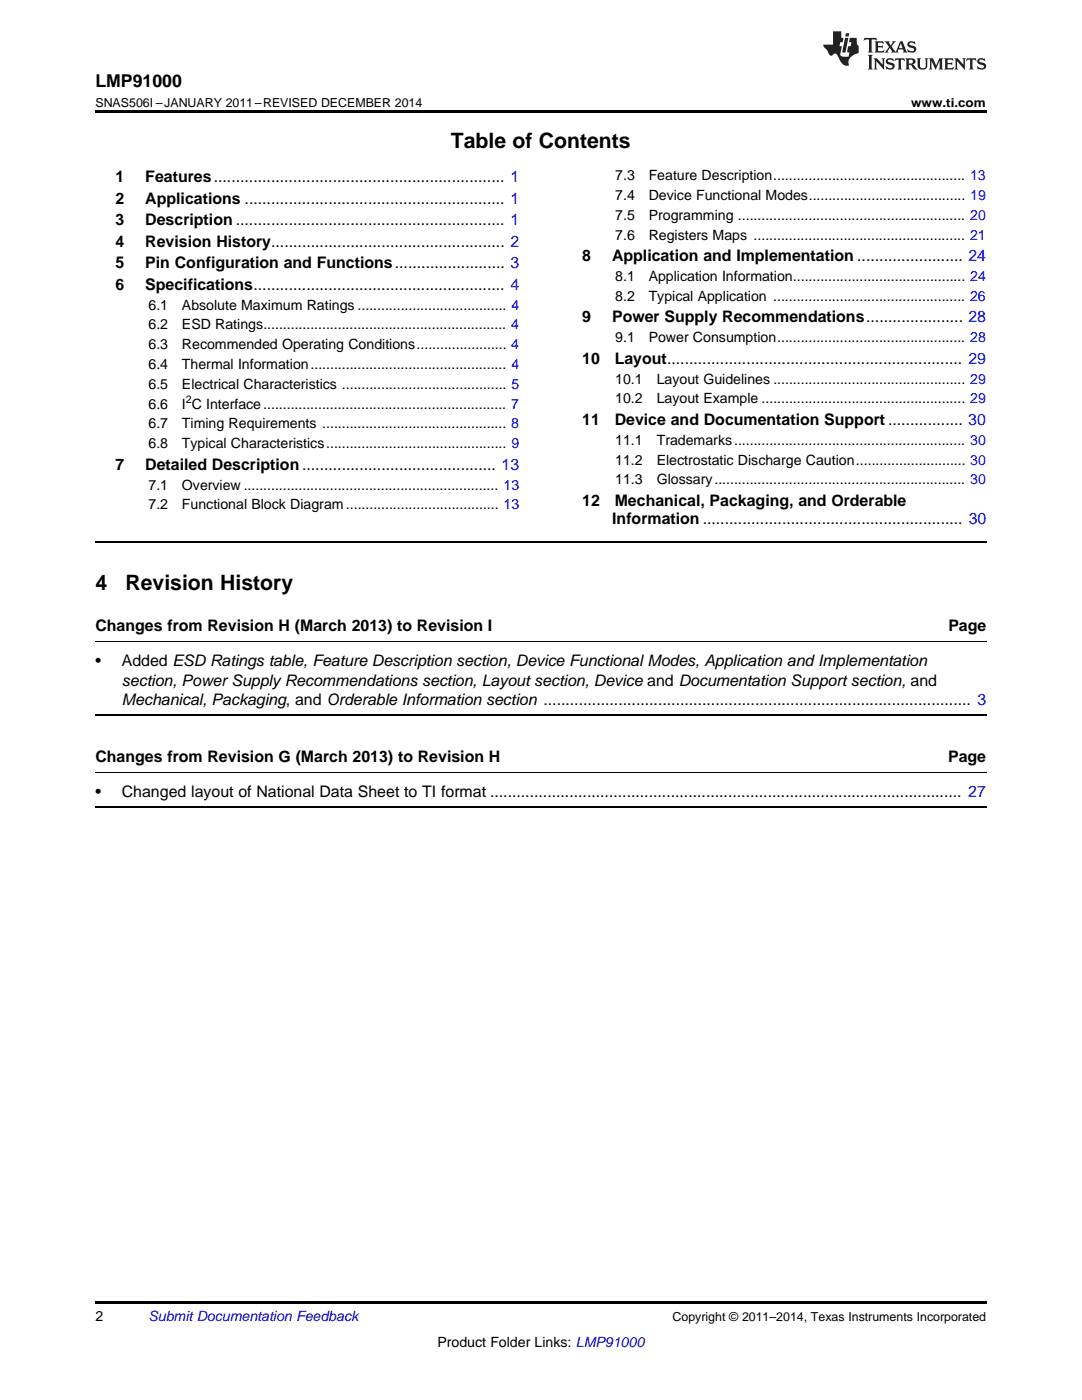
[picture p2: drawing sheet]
<svg xmlns="http://www.w3.org/2000/svg" width="216mm" height="279mm" viewBox="0 0 216 279" stroke-linecap="round" stroke-linejoin="round" font-family="sans-serif">
<defs><g id="words">
<g font-size="4.2">
<text x="90" y="29.6">Table of Contents</text>
<text x="19" y="117.8">4</text>
<text x="25" y="117.8">Revision History</text>
</g>
<text font-size="3.5" x="19" y="17.3">LMP91000</text>
<g font-size="3.2">
<text x="23" y="36.3">1</text>
<text x="23" y="40.6">2</text>
<text x="29" y="36.3">Features.................................................................. 1</text>
<text x="29" y="40.6">Applications ........................................................... 1</text>
<text x="23" y="44.9">3</text>
<text x="29" y="44.9">Description ............................................................. 1</text>
<text x="23" y="49.2">4</text>
<text x="23" y="53.6">5</text>
<text x="29" y="49.2">Revision History..................................................... 2</text>
<text x="29" y="53.6">Pin Configuration and Functions......................... 3</text>
<text x="116.2" y="52.1">8</text>
<text x="122.1" y="52.1">Application and Implementation ........................ 24</text>
<text x="23" y="57.9">6</text>
<text x="29" y="57.9">Specifications......................................................... 4</text>
<text x="116.2" y="64.3">9</text>
<text x="122.1" y="64.3">Power Supply Recommendations...................... 28</text>
<text x="116.2" y="72.6">10</text>
<text x="122.7" y="72.6">Layout................................................................... 29</text>
<text x="116.2" y="84.8">11</text>
<text x="122.7" y="84.8">Device and Documentation Support ................. 30</text>
<text x="23" y="93.8">7</text>
<text x="29" y="93.8">Detailed Description............................................ 13</text>
<text x="116.2" y="101">12</text>
<text x="122.7" y="101">Mechanical, Packaging, and Orderable</text>
<text x="122.2" y="104.5">Information ........................................................... 30</text>
<text x="19" y="125.9">Changes from Revision H (March 2013) to Revision I</text>
<text x="189.2" y="125.9">Page</text>
<text x="19" y="133">•</text>
<text x="24.3" y="133">Added ESD Ratings table, Feature Description section, Device Functional Modes, Application and Implementation</text>
<text x="24.3" y="136.8">section, Power Supply Recommendations section, Layout section, Device and Documentation Support section, and</text>
<text x="24.3" y="140.7">Mechanical, Packaging, and Orderable Information section ................................................................................................. 3</text>
<text x="19" y="152">Changes from Revision G (March 2013) to Revision H</text>
<text x="189.2" y="152">Page</text>
<text x="19" y="159.1">•</text>
<text x="24.3" y="159.1">Changed layout of National Data Sheet to TI format ........................................................................................................... 27</text>
</g>
<g font-size="2.8">
<text x="122.8" y="36">7.3</text>
<text x="129.4" y="36">Feature Description................................................. 13</text>
<text x="122.8" y="39.9">7.4</text>
<text x="129.4" y="39.9">Device Functional Modes........................................ 19</text>
<text x="122.8" y="43.9">7.5</text>
<text x="122.8" y="47.8">7.6</text>
<text x="129.4" y="43.9">Programming .......................................................... 20</text>
<text x="129.4" y="47.8">Registers Maps ...................................................... 21</text>
<text x="122.8" y="56.1">8.1</text>
<text x="129.4" y="56.1">Application Information............................................ 24</text>
<text x="29.6" y="61.8">6.1</text>
<text x="29.6" y="65.8">6.2</text>
<text x="36.3" y="61.8">Absolute Maximum Ratings ...................................... 4</text>
<text x="36.3" y="65.8">ESD Ratings.............................................................. 4</text>
<text x="122.8" y="60">8.2</text>
<text x="129.4" y="60">Typical Application ................................................. 26</text>
<text x="29.6" y="69.7">6.3</text>
<text x="36.3" y="69.7">Recommended Operating Conditions....................... 4</text>
<text x="122.8" y="68.3">9.1</text>
<text x="129.4" y="68.3">Power Consumption................................................ 28</text>
<text x="29.6" y="73.7">6.4</text>
<text x="29.6" y="77.6">6.5</text>
<text x="36.3" y="73.7">Thermal Information.................................................. 4</text>
<text x="36.3" y="77.6">Electrical Characteristics .......................................... 5</text>
<text x="122.8" y="76.6">10.1</text>
<text x="131" y="76.6">Layout Guidelines ................................................. 29</text>
<text x="29.6" y="81.6">6.6</text>
<text x="36.3" y="81.6">I C Interface.............................................................. 7</text>
<text x="122.8" y="80.5">10.2</text>
<text x="131" y="80.5">Layout Example .................................................... 29</text>
<text x="29.6" y="85.5">6.7</text>
<text x="29.6" y="89.5">6.8</text>
<text x="36.3" y="85.5">Timing Requirements ............................................... 8</text>
<text x="36.3" y="89.5">Typical Characteristics.............................................. 9</text>
<text x="122.8" y="88.8">11.1</text>
<text x="131" y="88.8">Trademarks........................................................... 30</text>
<text x="122.8" y="92.7">11.2</text>
<text x="131" y="92.7">Electrostatic Discharge Caution............................ 30</text>
<text x="29.6" y="97.7">7.1</text>
<text x="29.6" y="101.7">7.2</text>
<text x="36.3" y="97.7">Overview ................................................................. 13</text>
<text x="36.3" y="101.7">Functional Block Diagram....................................... 13</text>
<text x="122.8" y="96.7">11.3</text>
<text x="131" y="96.7">Glossary................................................................ 30</text>
<text x="19" y="263.6">2</text>
<text x="87.3" y="268.9">Product Folder Links: LMP91000</text>
</g>
<text font-size="2.8" fill="#0000c8" x="29.6" y="263.6">Submit Documentation Feedback</text>
<g font-size="2.5">
<text x="19" y="21.4">SNAS506I –JANUARY 2011–REVISED DECEMBER 2014</text>
<text x="181.8" y="21.4">www.ti.com</text>
<text x="134.2" y="263.6">Copyright © 2011–2014, Texas Instruments Incorporated</text>
</g>
<text font-size="2.1" x="37.1" y="80.4">2</text>
</g></defs>
<path d="M19 22h177.8v.5h-177.8zM19 259.7h177.8v.5h-177.8z" fill="#000"/>
<path d="M19 108.2h177.8M19 142.7h177.8M19 161h177.8" fill="none" stroke="#000" stroke-width=".35"/>
<path d="M19 128h177.8M19 154.1h177.8" fill="none" stroke="#000" stroke-width=".2"/>
<g fill="#231f20">
<path d="M172.5 7.6l-.1 .5 .4-.2h.6v.1v2.1l-.2 .4h.9l-.2-.4v-2.1l.1-.1h.5l.5 .2-.2-.5zM174.5 8.3l.2 .3v1.5l-.2 .4h1.8l.2-.6a1.04 1.04 0 0 1-1.3 .2v-.7h.6l.3 .2v-.6l-.3 .2h-.6v-.6l.8-.1 .4 .3-.2-.5zM176.5 8.3l.9 1.1-.9 1.1h.8l-.2-.2 .4-.7 .5 .7-.2 .2h1.5l-.2-.2 .2-.4h.9l.1 .4-.2 .2h1l-.3-.3-.7-1.9h-.5l-.9 2-.8-1 .9-1h-.8l.1 .3-.4 .5-.3-.6 .1-.2zM179.7 8.6l.4 1h-.7zM181.3 8.4a.63 .63 0 0 0-.2 .7 .63 .63 0 0 0 .6 .4l.6 .2 .1 .2a.75 .75 0 0 1-.7 .4 .75 .75 0 0 1-.6-.5l.1 .7 .1-.1a1.11 1.11 0 0 0 1.5-.6 1.13 1.13 0 0 0-1.2-.8l-.1-.4a1.04 1.04 0 0 1 1.2 .2l-.2-.5-.2 .1-.4-.2zM173.2 10.9l.2 .4v2.2l-.2 .4h1l-.3-.4v-2.2l.3-.4zM174.3 11.6l.3 .4v1.5l-.3 .4h.8l-.2-.4v-1.3l1.5 1.7v-1.9l.2-.4h-.7l.2 .4v.9l-1.1-1.3zM177 11.8a.62 .62 0 0 0-.2 .7 .62 .62 0 0 0 .6 .4l.6 .1 .1 .3a.76 .76 0 0 1-.7 .3 .76 .76 0 0 1-.7-.4l.2 .7 .1-.1a1.11 1.11 0 0 0 1.5-.6 1.13 1.13 0 0 0-1.2-.8l-.1-.4a1.04 1.04 0 0 1 1.2 .2l-.2-.6-.2 .1-.5-.1zM178.7 11.6l-.2 .6a.61 .61 0 0 1 .8-.3v1.6l-.2 .4h.9l-.2-.4v-1.6a.63 .63 0 0 1 .7 .3l-.1-.6zM180.6 11.6l.3 .4v1.5l-.3 .4h1l-.2-.2-.1-.8 .6 .2a.76 .76 0 0 0 1.2 .7l-1-1a.58 .58 0 0 0 .6-.5 .58 .58 0 0 0-.5-.6zM181.4 11.9h.1a.45 .45 0 0 1 .5 .1 .45 .45 0 0 1 .1 .5l-.8 .2zM182.9 11.6l.2 .2a2.17 2.17 0 0 0 .3 1.9 .99 .99 0 0 0 1.6-.6v-1.1l.2-.4h-.7l.2 .2a1.92 1.92 0 0 1-.2 1.8 .6 .6 0 0 1-.9-.5v-1.1l.2-.4zM185.4 11.6l.2 .4v1.5l-.2 .4h.7l-.2-.4v-1.4l.8 1.8 .8-1.8v1.4l-.2 .4h.9l-.2-.4v-1.5l.2-.4h-.8l-.6 1.5-.6-1.5zM188.4 11.6l.2 .4v1.5l-.2 .4h1.8l.1-.6a1.04 1.04 0 0 1-1.2 .1v-.6h.5l.4 .2v-.6l-.4 .2h-.5v-.7h.8l.3 .3-.1-.6zM190.5 11.6l.2 .4v1.5l-.2 .4h.7l-.2-.4v-1.3l1.5 1.7v-1.9l.2-.4h-.7l.2 .4v.9l-1.1-1.3zM192.9 11.6l-.1 .6a.61 .61 0 0 1 .7-.3l.1 1.6-.3 .4h1l-.3-.4 .1-1.6a.63 .63 0 0 1 .7 .3l-.1-.6zM195.2 11.8a.62 .62 0 0 0-.2 .7 .62 .62 0 0 0 .6 .4l.6 .1 .1 .3a.76 .76 0 0 1-.7 .3 .76 .76 0 0 1-.6-.4l.1 .7 .1-.1a1.11 1.11 0 0 0 1.6-.6 1.13 1.13 0 0 0-1.3-.8l-.1-.4a1.04 1.04 0 0 1 1.2 .2l-.1-.6-.2 .1-.5-.1z"/>
<path d="M166.2 6.3v2.6h-1.9v.4l.8 .9a.91 .91 0 0 0 1 .8 .56 .56 0 0 1 .5-.3 .56 .56 0 0 1 .5 .3l.4 .8a1.53 1.53 0 0 0 1.9 1.2 1.54 1.54 0 0 1 1-2.1l.9-.3v-1.4a1.52 1.52 0 0 1-.4-1.6h-1.3l-.2 .8h.5l-.2 .8h-.5l-.1 1v.2l.4 .1-.2 .8a1.93 1.93 0 0 1-1.6-.3l.3-1.8h-.5l.2-.8h.4l.2-.8h-.4v-1.3zM168.6 7.6l-.6 2.9h.7l.6-2.9zM168.8 6.6l-.1 .7h.6l.2-.7z"/>
</g>
<use href="#words"/>
</svg>
